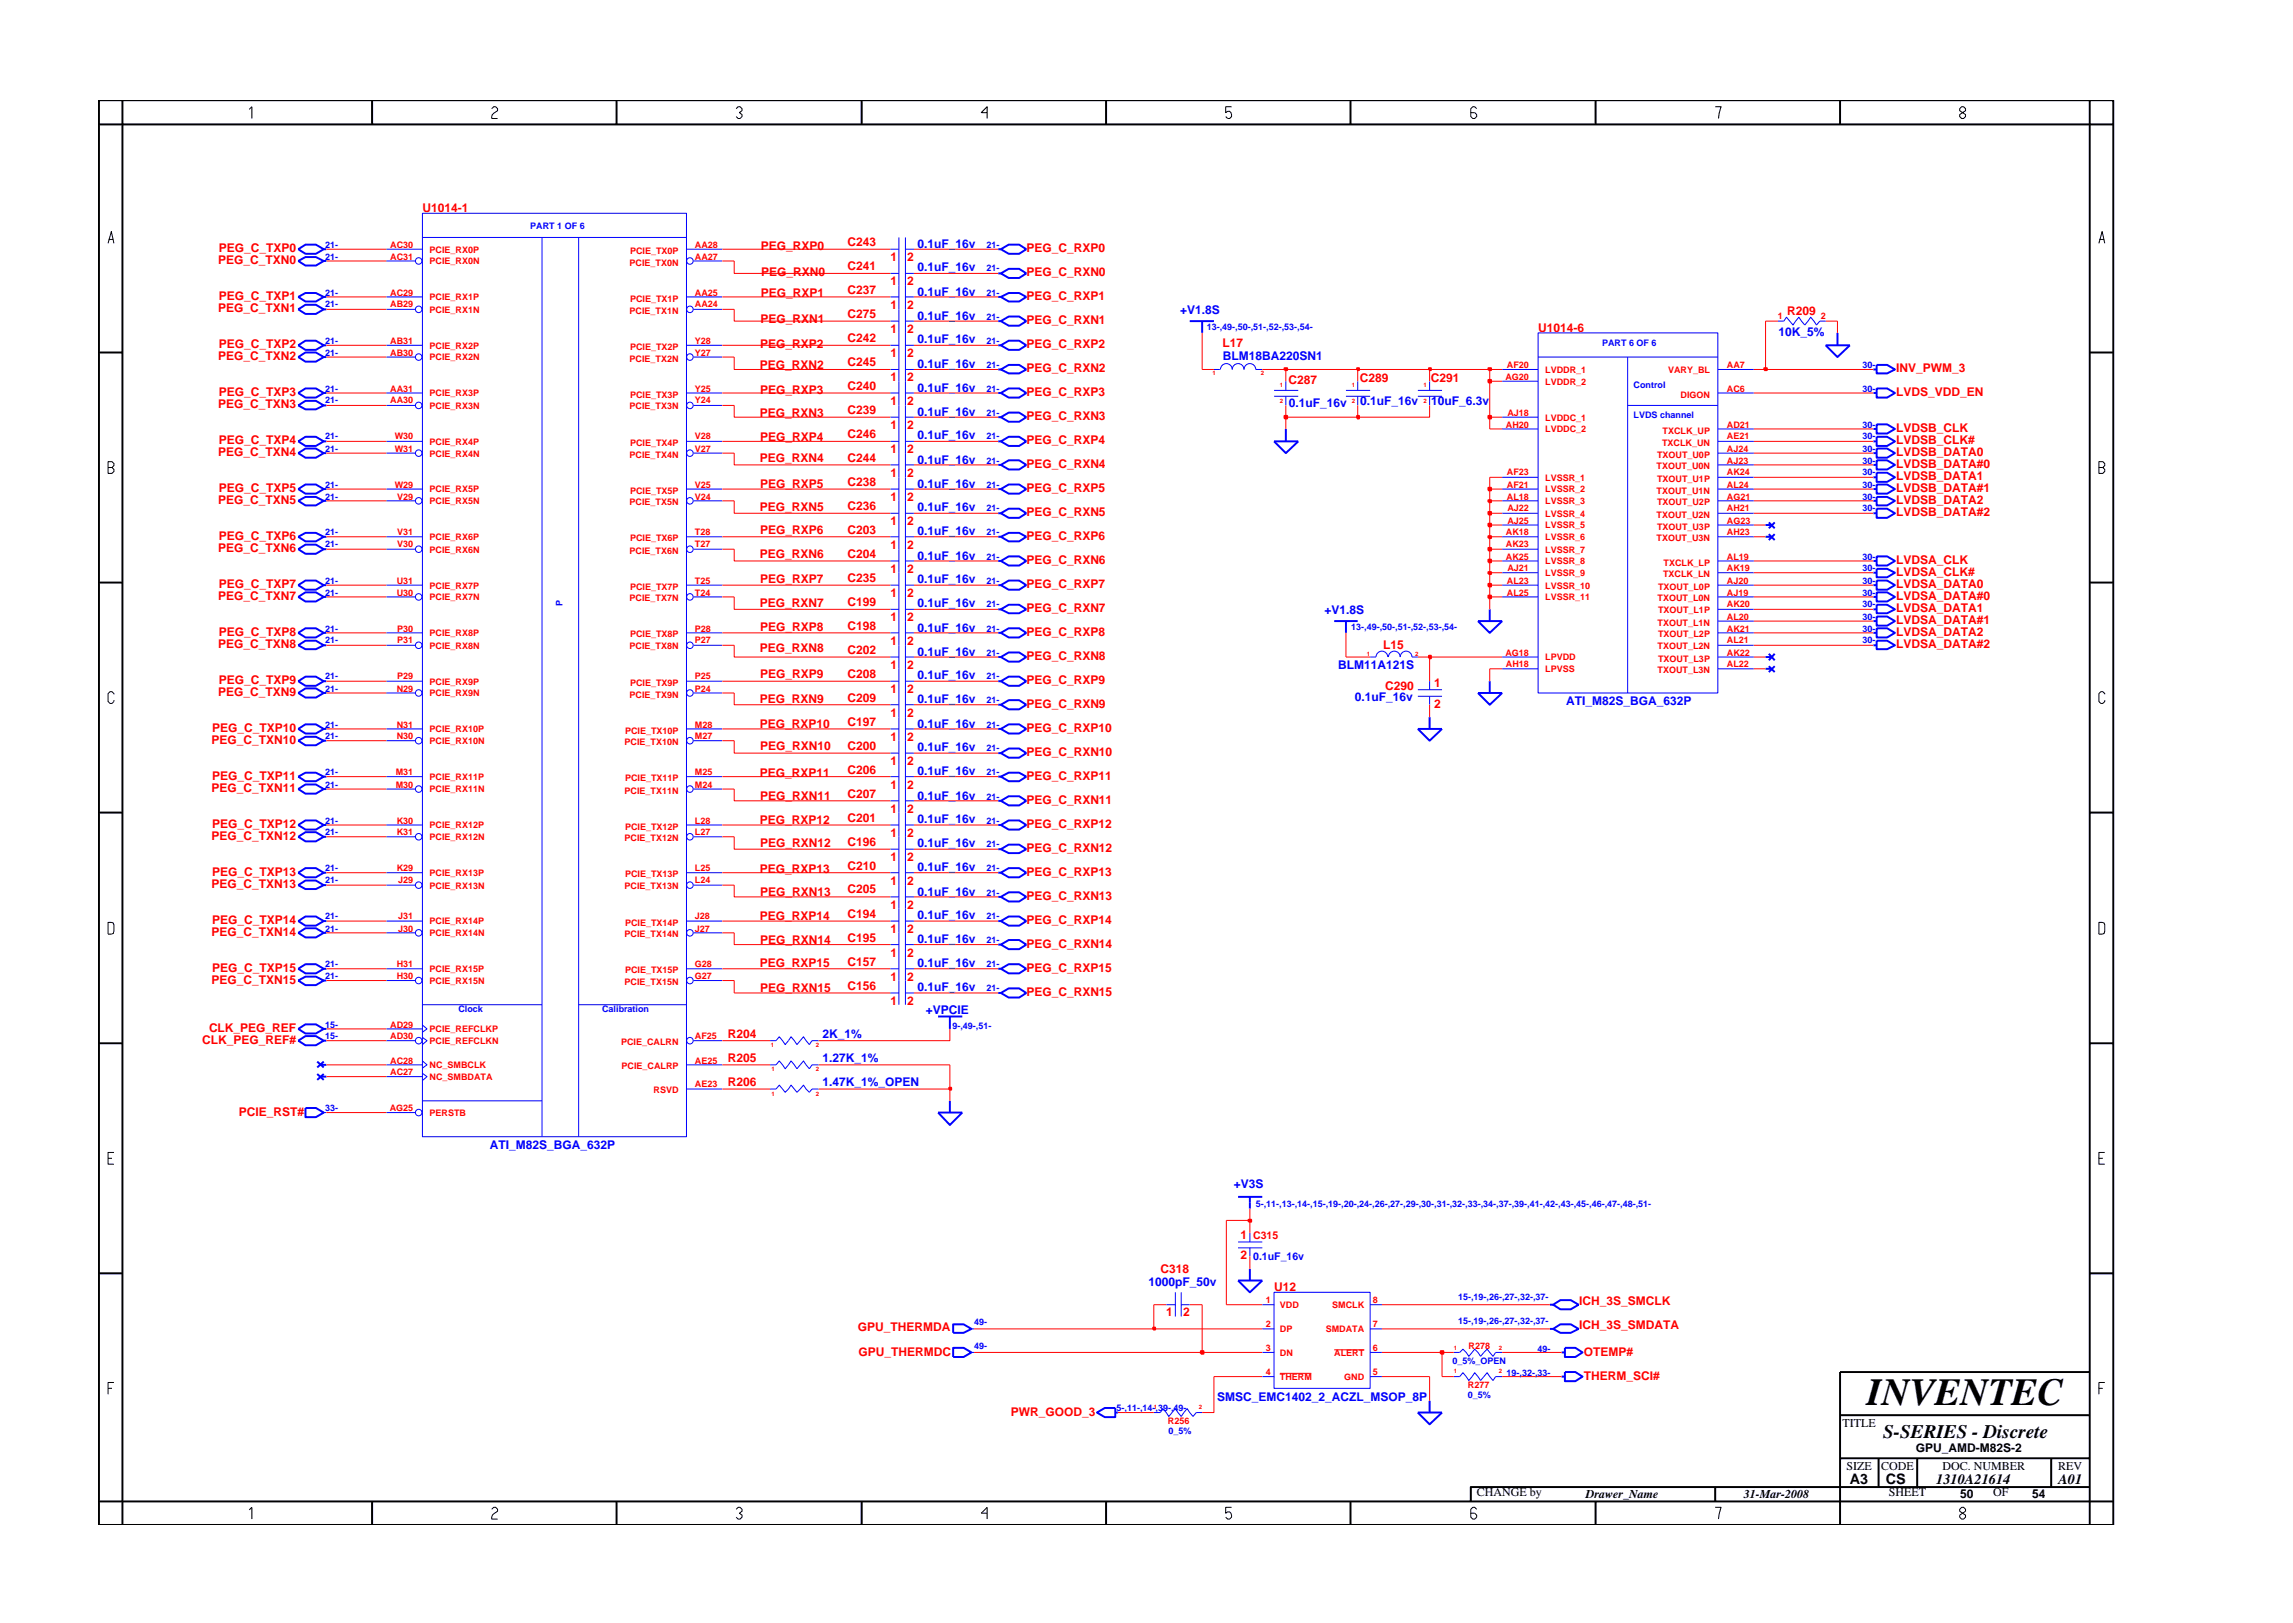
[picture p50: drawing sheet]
<svg xmlns="http://www.w3.org/2000/svg" width="297mm" height="210mm" viewBox="0 0 297 210" stroke-linecap="round" stroke-linejoin="round" font-family="sans-serif">
<defs><g id="words">
<text font-size="5" x="241.8" y="182">INVENTEC</text>
<text font-size="2.5" x="244" y="186.3">S-SERIES - Discrete</text>
<g font-size="1.9">
<text x="239.6" y="192.2">A3</text>
<text x="244.3" y="192.3">CS</text>
<text x="250.8" y="192.2">1310A21614</text>
<text x="266.6" y="192.2">A01</text>
</g>
<g font-size="1.6" fill="#f00">
<text x="54.7" y="27.5">U1014-1</text>
<text x="28.3" y="34.2">PEG_C_TXN0</text>
<text x="28.4" y="32.7">PEG_C_TXP0</text>
<text x="98.5" y="32.4">PEG_RXP0</text>
<text x="98.6" y="35.7">PEG_RXN0</text>
<text x="109.8" y="31.9">C243</text>
<text x="109.8" y="35">C241</text>
<text x="115.3" y="33.8">1</text>
<text x="117.5" y="33.8">2</text>
<text x="133" y="35.7">PEG_C_RXN0</text>
<text x="133" y="32.7">PEG_C_RXP0</text>
<text x="28.3" y="40.4">PEG_C_TXN1</text>
<text x="28.4" y="38.9">PEG_C_TXP1</text>
<text x="98.5" y="41.8">PEG_RXN1</text>
<text x="98.5" y="38.5">PEG_RXP1</text>
<text x="109.8" y="41.2">C275</text>
<text x="109.8" y="38.1">C237</text>
<text x="115.3" y="36.9">1</text>
<text x="115.3" y="40.1">1</text>
<text x="117.5" y="36.9">2</text>
<text x="117.5" y="40.1">2</text>
<text x="133" y="38.9">PEG_C_RXP1</text>
<text x="231.5" y="40.8">R209</text>
<text x="28.3" y="46.7">PEG_C_TXN2</text>
<text x="28.4" y="45.1">PEG_C_TXP2</text>
<text x="98.4" y="47.8">PEG_RXN2</text>
<text x="98.5" y="45.1">PEG_RXP2</text>
<text x="109.8" y="44.3">C242</text>
<text x="109.8" y="47.4">C245</text>
<text x="115.3" y="43.1">1</text>
<text x="115.3" y="46.3">1</text>
<text x="117.5" y="43.1">2</text>
<text x="117.5" y="46.3">2</text>
<text x="133" y="45.1">PEG_C_RXP2</text>
<text x="133" y="42">PEG_C_RXN1</text>
<text x="158.4" y="44.9">L17</text>
<text x="199.2" y="43">U1014-6</text>
<text x="28.3" y="52.8">PEG_C_TXN3</text>
<text x="28.4" y="51.3">PEG_C_TXP3</text>
<text x="98.5" y="51">PEG_RXP3</text>
<text x="109.8" y="53.6">C239</text>
<text x="109.8" y="50.6">C240</text>
<text x="115.3" y="49.4">1</text>
<text x="115.3" y="52.5">1</text>
<text x="117.5" y="52.5">2</text>
<text x="117.5" y="49.4">2</text>
<text x="133" y="51.3">PEG_C_RXP3</text>
<text x="133" y="48.2">PEG_C_RXN2</text>
<text x="166.9" y="49.8">C287</text>
<text x="176.1" y="49.5">C289</text>
<text x="185.4" y="49.5">C291</text>
<text x="245.6" y="51.3">LVDS_VDD_EN</text>
<text x="245.6" y="48.2">INV_PWM_3</text>
<text x="28.3" y="59.1">PEG_C_TXN4</text>
<text x="28.4" y="57.5">PEG_C_TXP4</text>
<text x="98.4" y="59.9">PEG_RXN4</text>
<text x="98.4" y="54">PEG_RXN3</text>
<text x="98.5" y="57.1">PEG_RXP4</text>
<text x="109.8" y="56.7">C246</text>
<text x="109.8" y="59.9">C244</text>
<text x="115.3" y="55.6">1</text>
<text x="115.3" y="58.7">1</text>
<text x="117.5" y="55.6">2</text>
<text x="117.5" y="58.7">2</text>
<text x="133" y="57.5">PEG_C_RXP4</text>
<text x="133" y="54.5">PEG_C_RXN3</text>
<text x="245.6" y="56">LVDSB_CLK</text>
<text x="245.6" y="57.5">LVDSB_CLK#</text>
<text x="245.6" y="59.1">LVDSB_DATA0</text>
<text x="28.3" y="65.3">PEG_C_TXN5</text>
<text x="28.4" y="63.8">PEG_C_TXP5</text>
<text x="98.5" y="63.3">PEG_RXP5</text>
<text x="109.8" y="63">C238</text>
<text x="115.3" y="61.8">1</text>
<text x="115.3" y="64.9">1</text>
<text x="117.5" y="61.8">2</text>
<text x="117.5" y="64.9">2</text>
<text x="133" y="63.8">PEG_C_RXP5</text>
<text x="133" y="60.6">PEG_C_RXN4</text>
<text x="245.6" y="63.8">LVDSB_DATA#1</text>
<text x="245.6" y="65.3">LVDSB_DATA2</text>
<text x="245.6" y="60.6">LVDSB_DATA#0</text>
<text x="245.6" y="62.2">LVDSB_DATA1</text>
<text x="28.3" y="71.5">PEG_C_TXN6</text>
<text x="28.4" y="70">PEG_C_TXP6</text>
<text x="98.4" y="66.2">PEG_RXN5</text>
<text x="98.5" y="69.2">PEG_RXP6</text>
<text x="109.8" y="66">C236</text>
<text x="109.8" y="69.2">C203</text>
<text x="115.3" y="68">1</text>
<text x="115.3" y="71.1">1</text>
<text x="117.5" y="68">2</text>
<text x="117.5" y="71.1">2</text>
<text x="133" y="70">PEG_C_RXP6</text>
<text x="133" y="66.8">PEG_C_RXN5</text>
<text x="245.6" y="66.8">LVDSB_DATA#2</text>
<text x="28.3" y="77.7">PEG_C_TXN7</text>
<text x="28.4" y="76.2">PEG_C_TXP7</text>
<text x="98.4" y="72.2">PEG_RXN6</text>
<text x="98.5" y="75.5">PEG_RXP7</text>
<text x="109.8" y="75.4">C235</text>
<text x="109.8" y="72.3">C204</text>
<text x="115.3" y="77.3">1</text>
<text x="115.3" y="74.2">1</text>
<text x="117.5" y="77.3">2</text>
<text x="117.5" y="74.2">2</text>
<text x="133" y="76.2">PEG_C_RXP7</text>
<text x="133" y="73.1">PEG_C_RXN6</text>
<text x="245.6" y="73.1">LVDSA_CLK</text>
<text x="245.6" y="74.6">LVDSA_CLK#</text>
<text x="245.6" y="76.2">LVDSA_DATA0</text>
<text x="245.6" y="77.7">LVDSA_DATA#0</text>
<text x="28.3" y="83.9">PEG_C_TXN8</text>
<text x="28.4" y="82.4">PEG_C_TXP8</text>
<text x="98.4" y="78.7">PEG_RXN7</text>
<text x="98.5" y="81.7">PEG_RXP8</text>
<text x="109.8" y="81.6">C198</text>
<text x="109.8" y="78.5">C199</text>
<text x="115.3" y="83.6">1</text>
<text x="115.3" y="80.5">1</text>
<text x="117.5" y="83.6">2</text>
<text x="117.5" y="80.5">2</text>
<text x="133" y="82.4">PEG_C_RXP8</text>
<text x="133" y="79.3">PEG_C_RXN7</text>
<text x="245.6" y="79.3">LVDSA_DATA1</text>
<text x="245.6" y="80.9">LVDSA_DATA#1</text>
<text x="245.6" y="82.4">LVDSA_DATA2</text>
<text x="245.6" y="83.9">LVDSA_DATA#2</text>
<text x="28.4" y="88.6">PEG_C_TXP9</text>
<text x="98.4" y="84.4">PEG_RXN8</text>
<text x="98.5" y="87.8">PEG_RXP9</text>
<text x="109.8" y="84.7">C202</text>
<text x="109.8" y="87.8">C208</text>
<text x="115.3" y="86.6">1</text>
<text x="115.3" y="89.8">1</text>
<text x="117.5" y="86.6">2</text>
<text x="117.5" y="89.8">2</text>
<text x="133" y="88.6">PEG_C_RXP9</text>
<text x="133" y="85.5">PEG_C_RXN8</text>
<text x="179.2" y="84.1">L15</text>
<text x="179.4" y="89.4">C290</text>
<text x="185.8" y="89">1</text>
<text x="27.5" y="94.8">PEG_C_TXP10</text>
<text x="28.3" y="90.2">PEG_C_TXN9</text>
<text x="98.4" y="91">PEG_RXN9</text>
<text x="98.4" y="94.3">PEG_RXP10</text>
<text x="109.8" y="90.9">C209</text>
<text x="109.8" y="94.1">C197</text>
<text x="115.3" y="92.9">1</text>
<text x="115.3" y="96">1</text>
<text x="117.5" y="92.9">2</text>
<text x="117.5" y="96">2</text>
<text x="133" y="94.8">PEG_C_RXP10</text>
<text x="133" y="91.7">PEG_C_RXN9</text>
<text x="185.8" y="91.8">2</text>
<text x="27.4" y="96.4">PEG_C_TXN10</text>
<text x="27.5" y="101">PEG_C_TXP11</text>
<text x="98.4" y="100.6">PEG_RXP11</text>
<text x="98.5" y="97.2">PEG_RXN10</text>
<text x="109.8" y="100.3">C206</text>
<text x="109.8" y="97.1">C200</text>
<text x="115.3" y="99.1">1</text>
<text x="117.5" y="99.1">2</text>
<text x="133" y="101">PEG_C_RXP11</text>
<text x="133" y="97.9">PEG_C_RXN10</text>
<text x="27.4" y="102.6">PEG_C_TXN11</text>
<text x="27.5" y="107.3">PEG_C_TXP12</text>
<text x="98.4" y="106.7">PEG_RXP12</text>
<text x="98.5" y="103.6">PEG_RXN11</text>
<text x="109.8" y="106.4">C201</text>
<text x="109.8" y="103.4">C207</text>
<text x="115.3" y="102.2">1</text>
<text x="115.3" y="105.3">1</text>
<text x="117.5" y="102.2">2</text>
<text x="117.5" y="105.3">2</text>
<text x="133" y="107.3">PEG_C_RXP12</text>
<text x="133" y="104.2">PEG_C_RXN11</text>
<text x="27.4" y="108.8">PEG_C_TXN12</text>
<text x="27.5" y="113.5">PEG_C_TXP13</text>
<text x="98.4" y="113">PEG_RXP13</text>
<text x="98.5" y="109.7">PEG_RXN12</text>
<text x="109.8" y="112.7">C210</text>
<text x="109.8" y="109.6">C196</text>
<text x="115.3" y="108.4">1</text>
<text x="115.3" y="111.5">1</text>
<text x="117.5" y="108.4">2</text>
<text x="117.5" y="111.5">2</text>
<text x="133" y="110.3">PEG_C_RXN12</text>
<text x="133" y="113.5">PEG_C_RXP13</text>
<text x="27.4" y="115">PEG_C_TXN13</text>
<text x="27.5" y="119.7">PEG_C_TXP14</text>
<text x="98.4" y="119.2">PEG_RXP14</text>
<text x="98.5" y="116.1">PEG_RXN13</text>
<text x="109.8" y="115.7">C205</text>
<text x="109.8" y="118.9">C194</text>
<text x="115.3" y="117.7">1</text>
<text x="115.3" y="114.7">1</text>
<text x="117.5" y="117.7">2</text>
<text x="117.5" y="114.7">2</text>
<text x="133" y="119.7">PEG_C_RXP14</text>
<text x="133" y="116.6">PEG_C_RXN13</text>
<text x="27.4" y="121.3">PEG_C_TXN14</text>
<text x="27.5" y="125.9">PEG_C_TXP15</text>
<text x="98.4" y="125.2">PEG_RXP15</text>
<text x="98.5" y="122.3">PEG_RXN14</text>
<text x="109.8" y="122">C195</text>
<text x="109.8" y="125.1">C157</text>
<text x="115.3" y="124">1</text>
<text x="115.3" y="120.8">1</text>
<text x="117.5" y="124">2</text>
<text x="117.5" y="120.8">2</text>
<text x="133" y="125.9">PEG_C_RXP15</text>
<text x="133" y="122.8">PEG_C_RXN14</text>
<text x="27.4" y="127.4">PEG_C_TXN15</text>
<text x="98.5" y="128.5">PEG_RXN15</text>
<text x="109.8" y="128.2">C156</text>
<text x="115.3" y="127">1</text>
<text x="115.3" y="130.2">1</text>
<text x="117.5" y="127">2</text>
<text x="117.5" y="130.2">2</text>
<text x="133" y="129">PEG_C_RXN15</text>
<text x="26.2" y="135.2">CLK_PEG_REF#</text>
<text x="27.1" y="133.7">CLK_PEG_REF</text>
<text x="94.3" y="137.6">R205</text>
<text x="94.3" y="134.5">R204</text>
<text x="94.3" y="140.7">R206</text>
<text x="30.9" y="144.5">PCIE_RST#</text>
<text x="160.7" y="160.5">1</text>
<text x="150.3" y="164.9">C318</text>
<text x="160.7" y="163.2">2</text>
<text x="165" y="167.2">U12</text>
<text x="111.1" y="172.5">GPU_THERMDA</text>
<text x="151.1" y="170.5">1</text>
<text x="153.3" y="170.5">2</text>
<text x="204.6" y="169.1">ICH_3S_SMCLK</text>
<text x="204.6" y="172.2">ICH_3S_SMDATA</text>
<text x="111.2" y="175.7">GPU_THERMDC</text>
<text x="205.2" y="175.6">OTEMP#</text>
<text x="205.2" y="178.8">THERM_SCI#</text>
<text x="131" y="183.4">PWR_GOOD_3</text>
</g>
<g font-size="1.6" fill="#00f">
<text x="118.9" y="32.1">0.1uF_16v</text>
<text x="118.9" y="35.2">0.1uF_16v</text>
<text x="118.9" y="41.4">0.1uF_16v</text>
<text x="118.9" y="38.3">0.1uF_16v</text>
<text x="152.9" y="40.7">+V1.8S</text>
<text x="118.9" y="44.5">0.1uF_16v</text>
<text x="118.9" y="47.6">0.1uF_16v</text>
<text x="158.4" y="46.6">BLM18BA220SN1</text>
<text x="230.4" y="43.5">10K_5%</text>
<text x="118.9" y="53.9">0.1uF_16v</text>
<text x="118.9" y="50.7">0.1uF_16v</text>
<text x="167" y="52.7">0.1uF_16v</text>
<text x="176.2" y="52.5">0.1uF_16v</text>
<text x="185.4" y="52.5">10uF_6.3v</text>
<text x="118.9" y="56.9">0.1uF_16v</text>
<text x="118.9" y="63.2">0.1uF_16v</text>
<text x="118.9" y="60.1">0.1uF_16v</text>
<text x="118.9" y="69.4">0.1uF_16v</text>
<text x="118.9" y="66.2">0.1uF_16v</text>
<text x="118.9" y="75.6">0.1uF_16v</text>
<text x="118.9" y="72.5">0.1uF_16v</text>
<text x="118.9" y="81.8">0.1uF_16v</text>
<text x="118.9" y="78.7">0.1uF_16v</text>
<text x="171.6" y="79.5">+V1.8S</text>
<text x="118.9" y="84.9">0.1uF_16v</text>
<text x="118.9" y="88">0.1uF_16v</text>
<text x="173.3" y="86.7">BLM11A121S</text>
<text x="118.9" y="91.1">0.1uF_16v</text>
<text x="118.9" y="94.3">0.1uF_16v</text>
<text x="175.5" y="90.8">0.1uF_16v</text>
<text x="202.9" y="91.3">ATI_M82S_BGA_632P</text>
<text x="118.9" y="100.4">0.1uF_16v</text>
<text x="118.9" y="97.3">0.1uF_16v</text>
<text x="118.9" y="106.6">0.1uF_16v</text>
<text x="118.9" y="103.6">0.1uF_16v</text>
<text x="118.9" y="112.9">0.1uF_16v</text>
<text x="118.9" y="109.8">0.1uF_16v</text>
<text x="118.9" y="116">0.1uF_16v</text>
<text x="118.9" y="119.1">0.1uF_16v</text>
<text x="118.9" y="122.2">0.1uF_16v</text>
<text x="118.9" y="125.3">0.1uF_16v</text>
<text x="118.9" y="128.4">0.1uF_16v</text>
<text x="119.9" y="131.3">+VPCIE</text>
<text x="106.5" y="134.5">2K_1%</text>
<text x="106.6" y="137.6">1.27K_1%</text>
<text x="106.5" y="140.7">1.47K_1%_OPEN</text>
<text x="63.4" y="148.8">ATI_M82S_BGA_632P</text>
<text x="159.8" y="153.9">+V3S</text>
<text x="148.8" y="166.5">1000pF_50v</text>
<text x="157.7" y="181.5">SMSC_EMC1402_2_ACZL_MSOP_8P</text>
</g>
<g font-size="1.6">
<text x="238.7" y="184.8">TITLE</text>
<text x="239.2" y="190.4">SIZE</text>
<text x="243.7" y="190.4">CODE</text>
<text x="248.2" y="188.1">GPU_AMD-M82S-2</text>
<text x="251.6" y="190.4">DOC. NUMBER</text>
<text x="266.6" y="190.4">REV</text>
<text x="191.3" y="193.9">CHANGE by</text>
<text x="205.4" y="194.1">Drawer_Name</text>
<text x="225.9" y="194.1">31-Mar-2008</text>
<text x="244.7" y="193.9">SHEET</text>
<text x="253.9" y="194.1">50</text>
<text x="258.2" y="193.9">OF</text>
<text x="263.3" y="194.1">54</text>
</g>
<text font-size="1.4" fill="#f00" x="162.3" y="160.5">C315</text>
<text font-size="1.4" fill="#00f" x="162.3" y="163.2">0.1uF_16v</text>
<g font-size="1.2" fill="#00f">
<text x="68.7" y="29.6">PART 1 OF 6</text>
<text x="42.1" y="32.1">21-</text>
<text x="42.1" y="33.6">21-</text>
<text x="127.8" y="35.2">21-</text>
<text x="127.8" y="32.1">21-</text>
<text x="42.1" y="38.3">21-</text>
<text x="42.1" y="39.8">21-</text>
<text x="127.8" y="38.3">21-</text>
<text x="127.8" y="41.4">21-</text>
<text x="42.1" y="46.1">21-</text>
<text x="42.1" y="44.6">21-</text>
<text x="127.8" y="44.6">21-</text>
<text x="127.8" y="47.6">21-</text>
<text x="156.3" y="42.7">13-,49-,50-,51-,52-,53-,54-</text>
<text x="207.5" y="44.8">PART 6 OF 6</text>
<text x="241.3" y="47.6">30-</text>
<text x="42.1" y="52.3">21-</text>
<text x="42.1" y="50.7">21-</text>
<text x="127.8" y="50.7">21-</text>
<text x="127.8" y="53.9">21-</text>
<text x="211.6" y="50.3">Control</text>
<text x="241.3" y="50.7">30-</text>
<text x="42.1" y="58.5">21-</text>
<text x="42.1" y="56.9">21-</text>
<text x="127.8" y="56.9">21-</text>
<text x="211.6" y="54.2">LVDS channel</text>
<text x="241.3" y="58.5">30-</text>
<text x="241.3" y="56.9">30-</text>
<text x="241.3" y="55.4">30-</text>
<text x="42.1" y="63.2">21-</text>
<text x="42.1" y="64.7">21-</text>
<text x="127.8" y="63.2">21-</text>
<text x="127.8" y="60.1">21-</text>
<text x="241.3" y="63.2">30-</text>
<text x="241.3" y="60.1">30-</text>
<text x="241.3" y="64.7">30-</text>
<text x="241.3" y="61.6">30-</text>
<text x="42.1" y="70.9">21-</text>
<text x="42.1" y="69.4">21-</text>
<text x="127.8" y="66.2">21-</text>
<text x="127.8" y="69.4">21-</text>
<text x="241.3" y="66.2">30-</text>
<text x="42.1" y="75.6">21-</text>
<text x="42.1" y="77.2">21-</text>
<text x="127.8" y="72.5">21-</text>
<text x="127.8" y="75.6">21-</text>
<text x="241.3" y="77.2">30-</text>
<text x="241.3" y="72.5">30-</text>
<text x="241.3" y="75.6">30-</text>
<text x="241.3" y="74">30-</text>
<text x="42.1" y="83.3">21-</text>
<text x="42.1" y="81.8">21-</text>
<text x="72.9" y="78.5" transform="rotate(-90 72.9 78.5)">P</text>
<text x="127.8" y="78.7">21-</text>
<text x="127.8" y="81.8">21-</text>
<text x="175" y="81.6">13-,49-,50-,51-,52-,53-,54-</text>
<text x="241.3" y="80.3">30-</text>
<text x="241.3" y="83.3">30-</text>
<text x="241.3" y="78.7">30-</text>
<text x="241.3" y="81.8">30-</text>
<text x="42.1" y="89.6">21-</text>
<text x="42.1" y="88">21-</text>
<text x="127.8" y="84.9">21-</text>
<text x="127.8" y="88">21-</text>
<text x="42.1" y="94.3">21-</text>
<text x="42.1" y="95.8">21-</text>
<text x="127.8" y="94.3">21-</text>
<text x="127.8" y="91.1">21-</text>
<text x="42.1" y="100.4">21-</text>
<text x="127.8" y="100.4">21-</text>
<text x="127.8" y="97.3">21-</text>
<text x="42.1" y="102.1">21-</text>
<text x="42.1" y="106.7">21-</text>
<text x="127.8" y="103.6">21-</text>
<text x="127.8" y="106.7">21-</text>
<text x="42.1" y="108.2">21-</text>
<text x="42.1" y="112.9">21-</text>
<text x="127.8" y="112.9">21-</text>
<text x="127.8" y="109.8">21-</text>
<text x="42.1" y="114.4">21-</text>
<text x="42.1" y="119.1">21-</text>
<text x="127.8" y="116">21-</text>
<text x="127.8" y="119.1">21-</text>
<text x="42.1" y="120.7">21-</text>
<text x="42.1" y="125.3">21-</text>
<text x="127.8" y="125.3">21-</text>
<text x="127.8" y="122.2">21-</text>
<text x="42.1" y="126.9">21-</text>
<text x="59.4" y="131">Clock</text>
<text x="78" y="131">Calibration</text>
<text x="127.8" y="128.4">21-</text>
<text x="42.1" y="134.6">15-</text>
<text x="42.1" y="133.1">15-</text>
<text x="123.4" y="133.3">9-,49-,51-</text>
<text x="42.1" y="144">33-</text>
<text x="162.7" y="156.4">5-,11-,13-,14-,15-,19-,20-,24-,26-,27-,29-,30-,31-,32-,33-,34-,37-,39-,41-,42-,43-,45-,46-,47-,48-,51-</text>
<text x="126.2" y="171.7">49-</text>
<text x="188.9" y="171.5">15-,19-,26-,27-,32-,37-</text>
<text x="188.9" y="168.4">15-,19-,26-,27-,32-,37-</text>
<text x="126.2" y="174.7">49-</text>
<text x="188.2" y="176.6">0_5%_OPEN</text>
<text x="195.2" y="178.3">19-,32-,33-</text>
<text x="199.2" y="175.2">49-</text>
<text x="144.6" y="182.8">5-,11-,14-,39-,49-</text>
<text x="151.4" y="185.8">0_5%</text>
<text x="190.1" y="181.1">0_5%</text>
</g>
<g font-size="1.2" fill="#f00">
<text x="50.6" y="33.6">AC31</text>
<text x="50.6" y="32.1">AC30</text>
<text x="55.7" y="34.2">PCIE_RX0N</text>
<text x="55.7" y="32.7">PCIE_RX0P</text>
<text x="81.6" y="34.4">PCIE_TX0N</text>
<text x="81.6" y="32.9">PCIE_TX0P</text>
<text x="90" y="33.6">AA27</text>
<text x="90" y="32.1">AA28</text>
<text x="50.6" y="39.8">AB29</text>
<text x="50.6" y="38.3">AC29</text>
<text x="55.7" y="40.5">PCIE_RX1N</text>
<text x="55.7" y="38.9">PCIE_RX1P</text>
<text x="81.6" y="40.7">PCIE_TX1N</text>
<text x="81.6" y="39.1">PCIE_TX1P</text>
<text x="90" y="39.8">AA24</text>
<text x="90" y="38.3">AA25</text>
<text x="230.3" y="41.3">1</text>
<text x="235.9" y="41.3">2</text>
<text x="50.6" y="46.1">AB30</text>
<text x="50.6" y="44.6">AB31</text>
<text x="55.7" y="46.7">PCIE_RX2N</text>
<text x="55.7" y="45.2">PCIE_RX2P</text>
<text x="81.6" y="46.8">PCIE_TX2N</text>
<text x="81.6" y="45.3">PCIE_TX2P</text>
<text x="90" y="46.1">Y27</text>
<text x="90" y="44.6">Y28</text>
<text x="195.2" y="47.6">AF20</text>
<text x="223.7" y="47.6">AA7</text>
<text x="50.6" y="52.3">AA30</text>
<text x="50.6" y="50.7">AA31</text>
<text x="55.7" y="53">PCIE_RX3N</text>
<text x="55.7" y="51.4">PCIE_RX3P</text>
<text x="81.6" y="53">PCIE_TX3N</text>
<text x="81.6" y="51.5">PCIE_TX3P</text>
<text x="90" y="52.3">Y24</text>
<text x="90" y="50.7">Y25</text>
<text x="195" y="49.2">AG20</text>
<text x="195.3" y="53.9">AJ18</text>
<text x="200.2" y="48.3">LVDDR_1</text>
<text x="200.2" y="49.8">LVDDR_2</text>
<text x="216.1" y="48.4">VARY_BL</text>
<text x="217.7" y="51.5">DIGON</text>
<text x="223.7" y="50.7">AC6</text>
<text x="51.1" y="58.5">W31</text>
<text x="51.1" y="56.9">W30</text>
<text x="55.7" y="57.6">PCIE_RX4P</text>
<text x="55.7" y="59.1">PCIE_RX4N</text>
<text x="81.6" y="59.3">PCIE_TX4N</text>
<text x="81.6" y="57.8">PCIE_TX4P</text>
<text x="90" y="58.5">V27</text>
<text x="90" y="56.9">V28</text>
<text x="195.1" y="55.4">AH20</text>
<text x="200.2" y="54.5">LVDDC_1</text>
<text x="200.2" y="56">LVDDC_2</text>
<text x="214.7" y="59.3">TXOUT_U0P</text>
<text x="215.3" y="57.8">TXCLK_UN</text>
<text x="215.4" y="56.2">TXCLK_UP</text>
<text x="223.7" y="58.5">AJ24</text>
<text x="223.7" y="56.9">AE21</text>
<text x="223.7" y="55.4">AD21</text>
<text x="51.1" y="63.2">W29</text>
<text x="51.5" y="64.7">V29</text>
<text x="55.7" y="65.3">PCIE_RX5N</text>
<text x="55.7" y="63.8">PCIE_RX5P</text>
<text x="81.6" y="65.5">PCIE_TX5N</text>
<text x="81.6" y="64">PCIE_TX5P</text>
<text x="90" y="64.7">V24</text>
<text x="90" y="63.2">V25</text>
<text x="195.2" y="61.6">AF23</text>
<text x="195.2" y="63.2">AF21</text>
<text x="195.2" y="64.7">AL18</text>
<text x="200.2" y="62.3">LVSSR_1</text>
<text x="200.2" y="63.8">LVSSR_2</text>
<text x="200.2" y="65.3">LVSSR_3</text>
<text x="214.6" y="60.8">TXOUT_U0N</text>
<text x="214.6" y="64">TXOUT_U1N</text>
<text x="214.7" y="65.5">TXOUT_U2P</text>
<text x="214.7" y="62.4">TXOUT_U1P</text>
<text x="223.7" y="60.1">AJ23</text>
<text x="223.7" y="63.2">AL24</text>
<text x="223.7" y="61.6">AK24</text>
<text x="223.7" y="64.7">AG21</text>
<text x="51.5" y="70.9">V30</text>
<text x="51.5" y="69.4">V31</text>
<text x="55.7" y="71.6">PCIE_RX6N</text>
<text x="55.7" y="70">PCIE_RX6P</text>
<text x="81.6" y="71.7">PCIE_TX6N</text>
<text x="81.6" y="70.1">PCIE_TX6P</text>
<text x="90" y="70.9">T27</text>
<text x="90" y="69.4">T28</text>
<text x="195.1" y="69.4">AK18</text>
<text x="195.1" y="70.9">AK23</text>
<text x="195.3" y="66.2">AJ22</text>
<text x="195.3" y="67.8">AJ25</text>
<text x="200.2" y="70">LVSSR_6</text>
<text x="200.2" y="71.6">LVSSR_7</text>
<text x="200.2" y="66.9">LVSSR_4</text>
<text x="200.2" y="68.5">LVSSR_5</text>
<text x="214.6" y="70.1">TXOUT_U3N</text>
<text x="214.6" y="67.1">TXOUT_U2N</text>
<text x="214.7" y="68.6">TXOUT_U3P</text>
<text x="223.7" y="69.4">AH23</text>
<text x="223.7" y="67.8">AG23</text>
<text x="223.7" y="66.2">AH21</text>
<text x="51.4" y="77.2">U30</text>
<text x="51.4" y="75.6">U31</text>
<text x="55.7" y="77.8">PCIE_RX7N</text>
<text x="55.7" y="76.2">PCIE_RX7P</text>
<text x="81.6" y="77.9">PCIE_TX7N</text>
<text x="81.6" y="76.4">PCIE_TX7P</text>
<text x="90" y="77.2">T24</text>
<text x="90" y="75.6">T25</text>
<text x="195.1" y="72.5">AK25</text>
<text x="195.2" y="75.6">AL23</text>
<text x="195.2" y="77.2">AL25</text>
<text x="195.3" y="74">AJ21</text>
<text x="200.2" y="73.1">LVSSR_8</text>
<text x="200.2" y="74.6">LVSSR_9</text>
<text x="200.2" y="76.2">LVSSR_10</text>
<text x="200.2" y="77.8">LVSSR_11</text>
<text x="214.7" y="77.9">TXOUT_L0N</text>
<text x="214.8" y="76.4">TXOUT_L0P</text>
<text x="215.4" y="74.8">TXCLK_LN</text>
<text x="215.5" y="73.3">TXCLK_LP</text>
<text x="223.7" y="74">AK19</text>
<text x="223.7" y="72.5">AL19</text>
<text x="223.7" y="77.2">AJ19</text>
<text x="223.7" y="75.6">AJ20</text>
<text x="51.5" y="83.3">P31</text>
<text x="51.5" y="81.8">P30</text>
<text x="55.7" y="82.4">PCIE_RX8P</text>
<text x="81.6" y="82.6">PCIE_TX8P</text>
<text x="90" y="83.3">P27</text>
<text x="90" y="81.8">P28</text>
<text x="214.7" y="81.1">TXOUT_L1N</text>
<text x="214.8" y="79.4">TXOUT_L1P</text>
<text x="214.8" y="82.6">TXOUT_L2P</text>
<text x="223.7" y="78.7">AK20</text>
<text x="223.7" y="83.3">AL21</text>
<text x="223.7" y="81.8">AK21</text>
<text x="223.7" y="80.3">AL20</text>
<text x="51.4" y="89.6">N29</text>
<text x="51.5" y="88">P29</text>
<text x="55.7" y="84">PCIE_RX8N</text>
<text x="55.7" y="88.7">PCIE_RX9P</text>
<text x="81.6" y="84.1">PCIE_TX8N</text>
<text x="81.6" y="88.8">PCIE_TX9P</text>
<text x="90" y="89.6">P24</text>
<text x="90" y="88">P25</text>
<text x="195" y="84.9">AG18</text>
<text x="195.1" y="86.5">AH18</text>
<text x="200.2" y="85.6">LPVDD</text>
<text x="200.2" y="87.1">LPVSS</text>
<text x="214.7" y="84.1">TXOUT_L2N</text>
<text x="214.7" y="87.2">TXOUT_L3N</text>
<text x="214.8" y="85.7">TXOUT_L3P</text>
<text x="223.7" y="86.5">AL22</text>
<text x="223.7" y="84.9">AK22</text>
<text x="51.4" y="95.8">N30</text>
<text x="51.4" y="94.3">N31</text>
<text x="55.7" y="90.2">PCIE_RX9N</text>
<text x="55.7" y="94.9">PCIE_RX10P</text>
<text x="81" y="95">PCIE_TX10P</text>
<text x="81.6" y="90.4">PCIE_TX9N</text>
<text x="90" y="95.8">M27</text>
<text x="90" y="94.3">M28</text>
<text x="51.3" y="100.4">M31</text>
<text x="55.7" y="96.4">PCIE_RX10N</text>
<text x="55.7" y="101.1">PCIE_RX11P</text>
<text x="80.9" y="96.5">PCIE_TX10N</text>
<text x="81" y="101.2">PCIE_TX11P</text>
<text x="90" y="100.4">M25</text>
<text x="51.3" y="102.1">M30</text>
<text x="51.4" y="106.7">K30</text>
<text x="55.7" y="102.7">PCIE_RX11N</text>
<text x="55.7" y="107.3">PCIE_RX12P</text>
<text x="80.9" y="102.8">PCIE_TX11N</text>
<text x="81" y="107.5">PCIE_TX12P</text>
<text x="90" y="102.1">M24</text>
<text x="90" y="106.7">L28</text>
<text x="51.4" y="108.2">K31</text>
<text x="51.4" y="112.9">K29</text>
<text x="55.7" y="108.8">PCIE_RX12N</text>
<text x="55.7" y="113.5">PCIE_RX13P</text>
<text x="80.9" y="109">PCIE_TX12N</text>
<text x="81" y="113.7">PCIE_TX13P</text>
<text x="90" y="108.2">L27</text>
<text x="90" y="112.9">L25</text>
<text x="51.6" y="119.1">J31</text>
<text x="51.6" y="114.4">J29</text>
<text x="55.7" y="119.8">PCIE_RX14P</text>
<text x="55.7" y="115.1">PCIE_RX13N</text>
<text x="80.9" y="115.2">PCIE_TX13N</text>
<text x="81" y="119.9">PCIE_TX14P</text>
<text x="90" y="119.1">J28</text>
<text x="90" y="114.4">L24</text>
<text x="51.4" y="125.3">H31</text>
<text x="51.6" y="120.7">J30</text>
<text x="55.7" y="125.9">PCIE_RX15P</text>
<text x="55.7" y="121.3">PCIE_RX14N</text>
<text x="80.9" y="121.4">PCIE_TX14N</text>
<text x="90" y="125.3">G28</text>
<text x="90" y="120.7">J27</text>
<text x="51.4" y="126.9">H30</text>
<text x="55.7" y="127.5">PCIE_RX15N</text>
<text x="80.9" y="127.6">PCIE_TX15N</text>
<text x="81" y="126.1">PCIE_TX15P</text>
<text x="90" y="126.9">G27</text>
<text x="50.6" y="137.8">AC28</text>
<text x="50.6" y="134.6">AD30</text>
<text x="50.6" y="133.1">AD29</text>
<text x="55.7" y="135.3">PCIE_REFCLKN</text>
<text x="55.7" y="133.7">PCIE_REFCLKP</text>
<text x="80.5" y="135.4">PCIE_CALRN</text>
<text x="90" y="134.6">AF25</text>
<text x="90" y="137.8">AE25</text>
<text x="50.5" y="144">AG25</text>
<text x="50.6" y="139.3">AC27</text>
<text x="55.7" y="138.4">NC_SMBCLK</text>
<text x="55.7" y="139.9">NC_SMBDATA</text>
<text x="80.5" y="138.5">PCIE_CALRP</text>
<text x="84.7" y="141.6">RSVD</text>
<text x="90" y="140.8">AE23</text>
<text x="55.7" y="144.6">PERSTB</text>
<text x="164" y="171.9">2</text>
<text x="164" y="168.9">1</text>
<text x="165.8" y="172.6">DP</text>
<text x="165.8" y="169.5">VDD</text>
<text x="171.7" y="172.6">SMDATA</text>
<text x="172.6" y="169.5">SMCLK</text>
<text x="177.8" y="168.9">8</text>
<text x="177.8" y="171.9">7</text>
<text x="164" y="175">3</text>
<text x="164" y="178.2">4</text>
<text x="165.8" y="175.6">DN</text>
<text x="165.8" y="178.8">THERM</text>
<text x="172.8" y="175.6">ALERT</text>
<text x="174.1" y="178.8">GND</text>
<text x="177.8" y="178.2">5</text>
<text x="177.8" y="175">6</text>
<text x="190.2" y="179.9">R277</text>
<text x="190.2" y="174.8">R278</text>
<text x="151.3" y="184.5">R256</text>
</g>
<g font-size=".8" fill="#f00">
<text x="157.1" y="48.6">1</text>
<text x="163.4" y="48.6">2</text>
<text x="165.8" y="50.2">1</text>
<text x="165.8" y="52.3">2</text>
<text x="175.1" y="50.2">1</text>
<text x="175.1" y="52.3">2</text>
<text x="184.4" y="50.2">1</text>
<text x="184.4" y="52.3">2</text>
<text x="177.1" y="84.9">1</text>
<text x="183.3" y="84.9">2</text>
<text x="99.9" y="135.6">1</text>
<text x="105.7" y="135.6">2</text>
<text x="99.9" y="141.9">1</text>
<text x="99.9" y="138.8">1</text>
<text x="105.7" y="141.9">2</text>
<text x="105.7" y="138.8">2</text>
<text x="188.3" y="177.9">1</text>
<text x="188.3" y="174.9">1</text>
<text x="194.2" y="177.9">2</text>
<text x="194.2" y="174.9">2</text>
<text x="149.5" y="182.6">1</text>
<text x="155.3" y="182.6">2</text>
</g>
</g></defs>
<g fill="none" stroke="#00f" stroke-width=".13">
<path d="M50.1 33.8h3.7M50.1 32.3h4.6M50.1 38.5h4.6M54.7 27.6h34.2v119.7h-34.2zM54.7 30.8h34.2M70.2 30.8v116.5M75 30.8v116.5M88.9 32.3h4.7M88.9 38.5h4.7M89.9 33.8h3.7M115.3 32.3h1.1M115.3 38.5h1.1"/>
<path d="M115.3 35.4h1.1M116.4 30.8v99.4M117.3 30.8v99.4M117.3 32.3h1.1M117.3 38.5h1.1M117.3 35.4h1.1M50.1 58.7h3.7M50.1 46.3h3.7M50.1 52.5h3.7M50.1 40.1h3.7M50.1 57.2h4.6M50.1 50.9h4.6"/>
<path d="M50.1 44.7h4.6M88.9 57.2h4.7M88.9 50.9h4.7M88.9 44.7h4.7M89.9 58.7h3.7M89.9 46.3h3.7M89.9 52.5h3.7M89.9 40.1h3.7M115.3 57.2h1.1M115.3 50.9h1.1M115.3 54h1.1M115.3 41.6h1.1"/>
<path d="M115.3 44.7h1.1M115.3 47.9h1.1M117.3 57.2h1.1M117.3 50.9h1.1M117.3 54h1.1M117.3 41.6h1.1M117.3 44.7h1.1M117.3 47.9h1.1M157.3 47.9h.7M158.1 47.9a.76 .76 0 0 1 .8-.8 .76 .76 0 0 1 .7 .8 .76 .76 0 0 1 .8-.8 .76 .76 0 0 1 .7 .8 .76 .76 0 0 1 .8-.8 .76 .76 0 0 1 .8 .8h.8M165 50.6h3.2M165 51.3h3.2"/>
<path d="M166.6 49.4v1.2M166.6 51.3v1.2M174.4 50.6h3.1M174.4 51.3h3.1M175.9 49.4v1.2M175.9 51.3v1.2M183.7 50.6h3.1M183.7 51.3h3.1M185.2 49.4v1.2M185.2 51.3v1.2M194.6 54h4.6M194.6 47.9h4.6"/>
<path d="M194.6 55.6h4.6M194.6 49.4h4.6M199.2 43.1h23.3v46.7h-23.3zM199.2 46.3h23.3M210.8 52.5h11.7M210.8 46.3v43.5M222.5 57.2h4.7M222.5 50.9h4.7M222.5 47.9h4.7M222.5 55.6h4.7M222.5 58.7h4.7M230.3 41.6h.8l.3-.5 .9 1 .7-1 .8 1 .8-1 .7 1 .4-.5h.8"/>
<path d="M50.1 64.9h3.7M50.1 77.3h3.7M50.1 71.1h3.7M50.1 75.8h4.6M50.1 63.4h4.6M50.1 69.5h4.6M88.9 75.8h4.7M88.9 63.4h4.7M88.9 69.5h4.7M89.9 64.9h3.7M89.9 77.3h3.7M89.9 71.1h3.7"/>
<path d="M115.3 66.5h1.1M115.3 63.4h1.1M115.3 60.2h1.1M115.3 78.9h1.1M115.3 75.8h1.1M115.3 69.5h1.1M115.3 72.7h1.1M117.3 66.5h1.1M117.3 63.4h1.1M117.3 60.2h1.1M117.3 78.9h1.1M117.3 75.8h1.1"/>
<path d="M117.3 69.5h1.1M117.3 72.7h1.1M194.6 75.8h4.6M194.6 68h4.6M194.6 69.5h4.6M194.6 64.9h4.6M194.6 61.8h4.6M194.6 72.7h4.6M194.6 66.5h4.6M194.6 63.4h4.6M194.6 77.3h4.6M194.6 71.1h4.6"/>
<path d="M194.6 74.2h4.6M222.5 74.2h4.7M222.5 72.7h4.7M222.5 78.9h4.7M222.5 66.5h4.7M222.5 75.8h4.7M222.5 63.4h4.7M222.5 69.5h4.7M222.5 60.2h4.7M222.5 68h4.7M222.5 64.9h4.7M222.5 61.8h4.7"/>
<path d="M222.5 77.3h4.7M50.1 83.6h3.7M50.1 89.8h3.7M50.1 96h3.7M50.1 94.4h4.6M50.1 88.3h4.6M50.1 82h4.6M88.9 94.4h4.7M88.9 88.3h4.7M88.9 82h4.7M89.9 83.6h3.7M89.9 89.8h3.7"/>
<path d="M89.9 96h3.7M115.3 94.4h1.1M115.3 85.1h1.1M115.3 88.3h1.1M115.3 82h1.1M115.3 97.6h1.1M115.3 91.3h1.1M117.3 94.4h1.1M117.3 85.1h1.1M117.3 88.3h1.1M117.3 82h1.1M117.3 97.6h1.1"/>
<path d="M117.3 91.3h1.1M177.5 85.1h.8a.76 .76 0 0 1 .7-.7 .76 .76 0 0 1 .8 .7M179.9 85.1a.76 .76 0 0 1 .7-.7 .76 .76 0 0 1 .8 .7 .76 .76 0 0 1 .7-.7 .76 .76 0 0 1 .8 .7h.8M183.7 89.4h3.1M183.7 90.2h3.1M185.2 88.3v1.1M185.2 90.2v1.1M194.6 86.6h4.6M194.6 85.1h4.6M222.5 82h4.7M222.5 85.1h4.7M222.5 83.6h4.7"/>
<path d="M222.5 80.5h4.7M222.5 86.6h4.7M50.1 102.2h3.7M50.1 108.4h3.7M50.1 114.7h3.7M50.1 106.9h4.6M50.1 100.6h4.6M50.1 113.1h4.6M50.1 119.3h4.6M88.9 106.9h4.7M88.9 100.6h4.7M88.9 113.1h4.7"/>
<path d="M88.9 119.3h4.7M89.9 102.2h3.7M89.9 108.4h3.7M89.9 114.7h3.7M115.3 103.7h1.1M115.3 106.9h1.1M115.3 113.1h1.1M115.3 119.3h1.1M115.3 110h1.1M115.3 100.6h1.1M115.3 116.2h1.1M117.3 103.7h1.1"/>
<path d="M117.3 106.9h1.1M117.3 113.1h1.1M117.3 119.3h1.1M117.3 110h1.1M117.3 116.2h1.1M117.3 100.6h1.1M50.1 138h4.6M50.1 139.5h4.6M50.1 134.8h3.7M50.1 120.8h3.7M50.1 127h3.7M50.1 125.5h4.6"/>
<path d="M50.1 133.3h4.6M54.7 130.2h15.5M54.7 137.4l.6 .6-.6 .4M54.7 139.1l.6 .4-.6 .5M54.7 132.8l.6 .5-.6 .4M54.7 134.4l.6 .4-.6 .5M75 130.2h13.9M88.9 125.5h4.7M88.9 138h4.7M89.9 134.8h3.7M89.9 120.8h3.7M89.9 127h3.7"/>
<path d="M99.8 134.8h.7l.5-.5 .7 1 .8-1 .7 1 .9-1 .7 1 .4-.5h.8M99.8 138h.7l.5-.6 .7 1.1 .8-1.1 .7 1.1 .9-1.1 .7 1.1 .4-.5h.8M115.3 125.5h1.1M115.3 122.4h1.1M115.3 128.6h1.1M117.3 125.5h1.1M117.3 122.4h1.1M117.3 128.6h1.1M41.9 144.1h.4M50.1 144.1h3.7M54.7 142.6h15.5M88.9 141.1h4.7"/>
<path d="M99.8 141.1h.7l.5-.5 .7 .9 .8-.9 .7 .9 .9-.9 .7 .9 .4-.4h.8M161.9 159.7v1.2M125.8 172.2h.4M125.8 175.2h.4M151.1 169h1.2M152.3 167.4v3.1M153 169h1.1M153 167.4v3.1M160.4 160.9h3.1M160.4 161.7h3.1M161.9 161.7v1.1M163.5 178.3h1.5"/>
<path d="M163.5 172.2h1.5M163.5 169h1.5M163.5 175.2h1.5M165 167.4h12.5v12.5h-12.5zM177.5 169h1.5M177.5 175.2h1.5M177.5 178.3h1.5M177.5 172.2h1.5M188.3 178.3h.8l.4-.5 .8 1 .7-1 .8 1 .8-1 .8 1 .3-.5h.9M188.3 175.2h.8l.4-.4 .8 .9 .7-.9 .8 .9 .8-.9 .8 .9 .3-.5h.9M149.5 183h.8l.4-.5 .7 1 .9-1 .7 1 .8-1 .7 1 .5-.5h.7"/>
<circle cx="54.2" cy="33.8" r=".42"/>
<circle cx="89.4" cy="33.8" r=".42"/>
<circle cx="54.2" cy="52.5" r=".42"/>
<circle cx="54.2" cy="40.1" r=".42"/>
<circle cx="54.2" cy="46.3" r=".42"/>
<circle cx="54.2" cy="58.7" r=".42"/>
<circle cx="89.4" cy="40.1" r=".42"/>
<circle cx="89.4" cy="46.3" r=".42"/>
<circle cx="89.4" cy="52.5" r=".42"/>
<circle cx="89.4" cy="58.7" r=".42"/>
<circle cx="54.2" cy="64.9" r=".42"/>
<circle cx="54.2" cy="77.3" r=".42"/>
<circle cx="54.2" cy="71.1" r=".42"/>
<circle cx="89.4" cy="77.3" r=".42"/>
<circle cx="89.4" cy="64.9" r=".42"/>
<circle cx="89.4" cy="71.1" r=".42"/>
<circle cx="54.2" cy="83.6" r=".42"/>
<circle cx="54.2" cy="89.8" r=".42"/>
<circle cx="54.2" cy="96" r=".42"/>
<circle cx="89.4" cy="96" r=".42"/>
<circle cx="89.4" cy="83.6" r=".42"/>
<circle cx="89.4" cy="89.8" r=".42"/>
<circle cx="54.2" cy="102.2" r=".42"/>
<circle cx="54.2" cy="108.4" r=".42"/>
<circle cx="54.2" cy="114.7" r=".42"/>
<circle cx="89.4" cy="114.7" r=".42"/>
<circle cx="89.4" cy="102.2" r=".42"/>
<circle cx="89.4" cy="108.4" r=".42"/>
<circle cx="54.2" cy="120.8" r=".42"/>
<circle cx="54.2" cy="134.8" r=".42"/>
<circle cx="54.2" cy="127" r=".42"/>
<circle cx="89.4" cy="127" r=".42"/>
<circle cx="89.4" cy="120.8" r=".42"/>
<circle cx="89.4" cy="134.8" r=".42"/>
<circle cx="54.2" cy="144.1" r=".42"/>
</g>
<g fill="none" stroke="#00f" stroke-width=".25">
<path d="M38.6 38.5l1-.5h1.3l1 .5-1 .6h-1.3zM38.6 32.3l1-.6h1.3l1 .6-1 .6h-1.3zM38.6 33.8l1-.5h1.3l1 .5-1 .6h-1.3zM41.9 38.5h.4M41.9 32.3h.4M41.9 33.8h.4M129.3 35.4h.4M129.3 32.3h.4M129.3 38.5h.4M129.7 35.4l1-.6h1.3l1 .6-1 .6h-1.3zM129.7 32.3l1-.6h1.3l1 .6-1 .6h-1.3zM129.7 38.5l1-.5h1.3l1 .5-1 .6h-1.3z"/>
<path d="M38.6 50.9l1-.6h1.3l1 .6-1 .6h-1.3zM38.6 52.5l1-.6h1.3l1 .6-1 .5h-1.3zM38.6 57.2l1-.6h1.3l1 .6-1 .6h-1.3zM38.6 40.1l1-.6h1.3l1 .6-1 .6h-1.3zM38.6 44.7l1-.6h1.3l1 .6-1 .6h-1.3zM38.6 46.3l1-.6h1.3l1 .6-1 .5h-1.3zM38.6 58.7l1-.6h1.3l1 .6-1 .6h-1.3zM41.9 50.9h.4M41.9 44.7h.4M41.9 52.5h.4M41.9 57.2h.4M41.9 40.1h.4"/>
<path d="M41.9 58.7h.4M41.9 46.3h.4M129.3 50.9h.4M129.3 41.6h.4M129.3 54h.4M129.3 47.9h.4M129.3 57.2h.4M129.3 44.7h.4M129.7 54l1-.5h1.3l1 .5-1 .6h-1.3zM129.7 41.6l1-.6h1.3l1 .6-1 .6h-1.3zM129.7 47.9l1-.6h1.3l1 .6-1 .5h-1.3zM129.7 50.9l1-.6h1.3l1 .6-1 .6h-1.3z"/>
<path d="M129.7 57.2l1-.6h1.3l1 .6-1 .6h-1.3zM129.7 44.7l1-.6h1.3l1 .6-1 .6h-1.3zM154.1 41.6h3.2M155.7 41.6v1.5M165 57.2h3.2l-1.6 1.5zM166.6 55.6v1.6M236.5 44.7h3.1l-1.6 1.6zM238 43.1v1.6M242.7 57.2h.4M242.7 50.9h.4M242.7 47.9h.4M242.7 55.6h.4"/>
<path d="M242.7 58.7h.4M243.1 59.6h1.4l1 .6-1 .6h-1.4zM243.1 55h1.4l1 .6-1 .6h-1.4zM243.1 56.6h1.4l1 .6-1 .6h-1.4zM243.1 47.3h1.4l1 .6-1 .5h-1.4zM243.1 50.3h1.4l1 .6-1 .6h-1.4zM243.1 58.1h1.4l1 .6-1 .6h-1.4zM38.6 64.9l1-.5h1.3l1 .5-1 .6h-1.3zM38.6 77.3l1-.6h1.3l1 .6-1 .6h-1.3zM38.6 69.5l1-.5h1.3l1 .5-1 .6h-1.3zM38.6 63.4l1-.6h1.3l1 .6-1 .6h-1.3zM38.6 71.1l1-.5h1.3l1 .5-1 .6h-1.3z"/>
<path d="M38.6 75.8l1-.6h1.3l1 .6-1 .6h-1.3zM41.9 63.4h.4M41.9 77.3h.4M41.9 64.9h.4M41.9 69.5h.4M41.9 75.8h.4M41.9 71.1h.4M129.3 66.5h.4M129.3 75.8h.4M129.3 60.2h.4M129.3 78.9h.4M129.3 72.7h.4"/>
<path d="M129.3 69.5h.4M129.3 63.4h.4M129.7 66.5l1-.6h1.3l1 .6-1 .6h-1.3zM129.7 69.5l1-.5h1.3l1 .5-1 .6h-1.3zM129.7 75.8l1-.6h1.3l1 .6-1 .6h-1.3zM129.7 78.9l1-.6h1.3l1 .6-1 .5h-1.3zM129.7 72.7l1-.6h1.3l1 .6-1 .6h-1.3zM129.7 60.2l1-.6h1.3l1 .6-1 .6h-1.3zM129.7 63.4l1-.6h1.3l1 .6-1 .6h-1.3zM193 78.9v1.6M228.7 69.5h.8M228.7 68h.8"/>
<path d="M229.1 69.2l.8 .8M229.1 67.7l.8 .7M229.9 69.2l-.8 .8M229.9 67.7l-.8 .7M242.7 64.9h.4M242.7 61.8h.4M242.7 72.7h.4M242.7 77.3h.4M242.7 75.8h.4M242.7 60.2h.4M242.7 66.5h.4M242.7 74.2h.4"/>
<path d="M242.7 63.4h.4M242.7 78.9h.4M243.1 64.4h1.4l1 .5-1 .6h-1.4zM243.1 61.2h1.4l1 .6-1 .6h-1.4zM243.1 72.1h1.4l1 .6-1 .6h-1.4zM243.1 76.7h1.4l1 .6-1 .6h-1.4zM243.1 75.2h1.4l1 .6-1 .6h-1.4zM243.1 73.7h1.4l1 .5-1 .6h-1.4zM243.1 65.9h1.4l1 .6-1 .6h-1.4zM243.1 62.8h1.4l1 .6-1 .6h-1.4zM243.1 79.9h1.4l1 .6-1 .6h-1.4zM243.1 78.3h1.4l1 .6-1 .5h-1.4z"/>
<path d="M38.6 96l1-.6h1.3l1 .6-1 .5h-1.3zM38.6 88.3l1-.6h1.3l1 .6-1 .5h-1.3zM38.6 82l1-.6h1.3l1 .6-1 .6h-1.3zM38.6 89.8l1-.6h1.3l1 .6-1 .6h-1.3zM38.6 83.6l1-.6h1.3l1 .6-1 .5h-1.3zM38.6 94.4l1-.6h1.3l1 .6-1 .6h-1.3zM41.9 82h.4M41.9 96h.4M41.9 88.3h.4M41.9 83.6h.4M41.9 89.8h.4M41.9 94.4h.4"/>
<path d="M129.3 97.6h.4M129.3 85.1h.4M129.3 91.3h.4M129.3 82h.4M129.3 88.3h.4M129.3 94.4h.4M129.7 97.6l1-.6h1.3l1 .6-1 .6h-1.3zM129.7 85.1l1-.6h1.3l1 .6-1 .6h-1.3zM129.7 91.3l1-.6h1.3l1 .6-1 .6h-1.3zM129.7 94.4l1-.6h1.3l1 .6-1 .6h-1.3zM129.7 82l1-.6h1.3l1 .6-1 .6h-1.3zM129.7 88.3l1-.6h1.3l1 .6-1 .5h-1.3z"/>
<path d="M172.8 80.5h3.1M174.4 80.5v1.5M183.7 94.4h3.1l-1.6 1.6zM185.2 92.9v1.5M191.5 89.8h3.1l-1.6 1.5zM191.5 80.5h3.1l-1.6 1.5zM193 88.3v1.5M228.7 85.1h.8M228.7 86.6h.8M229.1 84.7l.8 .8M229.1 86.3l.8 .8M229.9 84.7l-.8 .8"/>
<path d="M229.9 86.3l-.8 .8M242.7 82h.4M242.7 80.5h.4M242.7 83.6h.4M243.1 81.4h1.4l1 .6-1 .6h-1.4zM243.1 83h1.4l1 .6-1 .5h-1.4zM38.6 108.4l1-.6h1.3l1 .6-1 .6h-1.3zM38.6 106.9l1-.6h1.3l1 .6-1 .6h-1.3zM38.6 119.3l1-.6h1.3l1 .6-1 .6h-1.3zM38.6 102.2l1-.6h1.3l1 .6-1 .6h-1.3zM38.6 113.1l1-.6h1.3l1 .6-1 .6h-1.3zM38.6 100.6l1-.5h1.3l1 .5-1 .6h-1.3z"/>
<path d="M38.6 114.7l1-.6h1.3l1 .6-1 .5h-1.3zM41.9 108.4h.4M41.9 106.9h.4M41.9 119.3h.4M41.9 113.1h.4M41.9 102.2h.4M41.9 100.6h.4M41.9 114.7h.4M129.3 106.9h.4M129.3 110h.4M129.3 100.6h.4M129.3 119.3h.4"/>
<path d="M129.3 113.1h.4M129.3 116.2h.4M129.3 103.7h.4M129.7 106.9l1-.6h1.3l1 .6-1 .6h-1.3zM129.7 110l1-.6h1.3l1 .6-1 .5h-1.3zM129.7 100.6l1-.5h1.3l1 .5-1 .6h-1.3zM129.7 119.3l1-.6h1.3l1 .6-1 .6h-1.3zM129.7 113.1l1-.6h1.3l1 .6-1 .6h-1.3zM129.7 116.2l1-.6h1.3l1 .6-1 .6h-1.3zM129.7 103.7l1-.5h1.3l1 .5-1 .6h-1.3zM38.6 127l1-.5h1.3l1 .5-1 .6h-1.3zM38.6 120.8l1-.5h1.3l1 .5-1 .6h-1.3z"/>
<path d="M38.6 134.8l1-.6h1.3l1 .6-1 .6h-1.3zM38.6 133.3l1-.6h1.3l1 .6-1 .6h-1.3zM38.6 125.5l1-.6h1.3l1 .6-1 .6h-1.3zM41.1 139.1l.8 .8M41.1 137.5l.8 .8M41.5 139.5h.8M41.5 138h.8M41.9 127h.4M41.9 139.1l-.8 .8M41.9 137.5l-.8 .8M41.9 120.8h.4M41.9 125.5h.4"/>
<path d="M41.9 134.8h.4M41.9 133.3h.4M121.5 131.7h3.2M123 131.7v1.6M129.3 125.5h.4M129.3 128.6h.4M129.3 122.4h.4M129.7 125.5l1-.6h1.3l1 .6-1 .6h-1.3zM129.7 128.6l1-.6h1.3l1 .6-1 .6h-1.3zM129.7 122.4l1-.6h1.3l1 .6-1 .6h-1.3zM39.6 143.5h1.3l1 .6-1 .6h-1.3zM121.5 144.1h3.2l-1.7 1.6z"/>
<path d="M123 142.6v1.5M160.4 155.1h3.1M161.9 155.1v1.5M123.5 174.6h1.3l1 .6-1 .6h-1.3zM123.5 171.6h1.3l1 .6-1 .5h-1.3zM160.4 165.9h3.1l-1.6 1.5zM161.9 164.4v1.5M200.8 172.2h.4M200.8 169h.4M201.2 172.2l.9-.6h1.4l1 .6-1 .5h-1.4zM201.2 169l.9-.6h1.4l1 .6-1 .6h-1.4zM202.3 175.2h.4"/>
<path d="M202.3 178.3h.4M202.7 174.6h1.4l.9 .6-.9 .6h-1.4zM202.7 177.7h1.4l.9 .6-.9 .6h-1.4zM142.1 183l1-.6h1.4v1.2h-1.4zM144.5 183h.3M183.7 183h3.1l-1.6 1.5zM185.2 181.5v1.5"/>
</g>
<path d="M126.2 175.2h29.5M163.5 178.3h-6.2v4.7h-1.6M165.8 177.9h4.1M172.8 174.9h3.9M179 178.3h6.2v3.2M186.8 175.2v3.1h1.5M194.6 178.3h7.7M144.8 183h4.7" fill="none" stroke="#f00" stroke-width=".13"/>
<path d="M155.6 175h.3v.4h-.3z" fill="#8e2323"/>
<path d="M155.6 175h.3v.4h-.3z" fill="none" stroke="#f00" stroke-width=".25"/>
<path d="M155.7 169v6.2h7.8M179 175.2h7.8" fill="none" stroke="#f00" stroke-width=".13"/>
<path d="M186.6 175h.4v.4h-.4z" fill="#8e2323"/>
<path d="M186.6 175h.4v.4h-.4z" fill="none" stroke="#f00" stroke-width=".25"/>
<path d="M126.2 172.2h23.3M186.8 175.2h1.5M194.6 175.2h7.7" fill="none" stroke="#f00" stroke-width=".13"/>
<path d="M149.4 172h.2v.2h-.2z" fill="#8e2323"/>
<path d="M149.4 172h.2v.2h-.2z" fill="none" stroke="#f00" stroke-width=".25"/>
<path d="M161.9 159.7v-1.6h-3v10.9h4.6M151.1 169h-1.6v3.2h14M154.1 169h1.6M161.9 162.8v1.6M179 172.2h21.8M179 169h21.8" fill="none" stroke="#f00" stroke-width=".13"/>
<path d="M161.7 158h.4v.3h-.4z" fill="#8e2323"/>
<path d="M161.7 158h.4v.3h-.4z" fill="none" stroke="#f00" stroke-width=".25"/>
<path d="M42.3 144.1h7.8M93.6 141.1h6.2M106 141.1h17v1.5M161.9 156.6v1.5" fill="none" stroke="#f00" stroke-width=".13"/>
<path d="M123 140.9h.2v.3h-.2z" fill="#8e2323"/>
<path d="M123 140.9h.2v.3h-.2z" fill="none" stroke="#f00" stroke-width=".25"/>
<g fill="none" stroke="#f00" stroke-width=".13">
<path d="M42.3 96h7.8M42.3 94.4h7.8M42.3 89.8h7.8M42.3 88.3h7.8M93.6 96h1.5v1.6h20.2M93.6 89.8h1.5v1.5h20.2M93.6 94.4h21.7M93.6 88.3h21.7M95.1 83.6v1.5h20.2M118.4 85.1h10.9M118.4 97.6h10.9M118.4 94.4h10.9"/>
<path d="M118.4 91.3h10.9M118.4 88.3h10.9M174.4 82v3.1h3.1M183.7 85.1h1.5v3.2M185.2 91.3v1.6M194.6 86.6h-1.6v1.7M227.2 86.6h1.5M42.3 119.3h7.8M42.3 114.7h7.8M42.3 113.1h7.8M42.3 108.4h7.8M42.3 106.9h7.8"/>
<path d="M42.3 102.2h7.8M42.3 100.6h7.8M93.6 114.7h1.5v1.5h20.2M93.6 108.4h1.5v1.6h20.2M93.6 102.2h1.5v1.5h20.2M93.6 119.3h21.7M93.6 113.1h21.7M93.6 106.9h21.7M93.6 100.6h21.7M118.4 119.3h10.9M118.4 116.2h10.9M118.4 113.1h10.9"/>
<path d="M118.4 110h10.9M118.4 106.9h10.9M118.4 103.7h10.9M118.4 100.6h10.9M42.3 134.8h7.8M42.3 133.3h7.8M42.3 127h7.8M42.3 125.5h7.8M42.3 120.8h7.8M42.3 138h7.8M42.3 139.5h7.8M93.6 120.8h1.5v1.6h20.2"/>
<path d="M93.6 134.8h6.2M93.6 127h1.5v1.6h20.2M93.6 125.5h21.7M93.6 138h6.2M106 138h17v3.1M118.4 128.6h10.9M118.4 125.5h10.9M118.4 122.4h10.9M123 133.3v1.5h-17"/>
</g>
<path d="M185.1 84.9h.3v.4h-.3z" fill="#8e2323"/>
<path d="M185.1 84.9h.3v.4h-.3z" fill="none" stroke="#f00" stroke-width=".25"/>
<g fill="none" stroke="#f00" stroke-width=".13">
<path d="M42.3 77.3h7.8M93.6 77.3h1.5v1.6h20.2M118.4 78.9h10.9M193 77.3v1.6M227.2 78.9h15.5M42.3 83.6h7.8M42.3 82h7.8M93.6 83.6h1.5M93.6 82h21.7M118.4 82h10.9M185.2 85.1h9.4M227.2 85.1h1.5"/>
<path d="M227.2 80.5h15.5M227.2 83.6h15.5M227.2 82h15.5"/>
</g>
<path d="M192.8 77.2h.4v.3h-.4z" fill="#8e2323"/>
<path d="M192.8 77.2h.4v.3h-.4z" fill="none" stroke="#f00" stroke-width=".25"/>
<path d="M42.3 75.8h7.8M93.6 75.8h21.7M118.4 75.8h10.9M193 75.8v1.5h1.6M227.2 77.3h15.5" fill="none" stroke="#f00" stroke-width=".13"/>
<path d="M192.8 75.6h.4v.4h-.4z" fill="#8e2323"/>
<path d="M192.8 75.6h.4v.4h-.4z" fill="none" stroke="#f00" stroke-width=".25"/>
<path d="M193 74.2v1.6h1.6M227.2 75.8h15.5" fill="none" stroke="#f00" stroke-width=".13"/>
<path d="M192.8 74.1h.4v.3h-.4z" fill="#8e2323"/>
<path d="M192.8 74.1h.4v.3h-.4z" fill="none" stroke="#f00" stroke-width=".25"/>
<path d="M95.1 71.1v1.6h20.2M118.4 72.7h10.9M193 72.7v1.5h1.6M227.2 74.2h15.5" fill="none" stroke="#f00" stroke-width=".13"/>
<path d="M192.8 72.5h.4v.3h-.4z" fill="#8e2323"/>
<path d="M192.8 72.5h.4v.3h-.4z" fill="none" stroke="#f00" stroke-width=".25"/>
<path d="M42.3 71.1h7.8M93.6 71.1h1.5M193 71.1v1.6h1.6M227.2 72.7h15.5" fill="none" stroke="#f00" stroke-width=".13"/>
<path d="M192.8 71h.4v.3h-.4z" fill="#8e2323"/>
<path d="M192.8 71h.4v.3h-.4z" fill="none" stroke="#f00" stroke-width=".25"/>
<path d="M42.3 69.5h7.8M93.6 69.5h21.7M118.4 69.5h10.9M193 69.5v1.6h1.6" fill="none" stroke="#f00" stroke-width=".13"/>
<path d="M192.8 69.5h.4v.2h-.4z" fill="#8e2323"/>
<path d="M192.8 69.5h.4v.2h-.4z" fill="none" stroke="#f00" stroke-width=".25"/>
<path d="M193 68v1.5h1.6M227.2 69.5h1.5" fill="none" stroke="#f00" stroke-width=".13"/>
<path d="M192.8 67.8h.4v.4h-.4z" fill="#8e2323"/>
<path d="M192.8 67.8h.4v.4h-.4z" fill="none" stroke="#f00" stroke-width=".25"/>
<path d="M95.1 64.9v1.6h20.2M118.4 66.5h10.9M193 66.5v1.5h1.6M227.2 68h1.5" fill="none" stroke="#f00" stroke-width=".13"/>
<path d="M192.8 66.3h.4v.4h-.4z" fill="#8e2323"/>
<path d="M192.8 66.3h.4v.4h-.4z" fill="none" stroke="#f00" stroke-width=".25"/>
<path d="M42.3 64.9h7.8M93.6 64.9h1.5M193 64.9v1.6h1.6M227.2 66.5h15.5" fill="none" stroke="#f00" stroke-width=".13"/>
<path d="M192.8 64.8h.4v.3h-.4z" fill="#8e2323"/>
<path d="M192.8 64.8h.4v.3h-.4z" fill="none" stroke="#f00" stroke-width=".25"/>
<path d="M42.3 63.4h7.8M93.6 63.4h21.7M118.4 63.4h10.9M193 63.4v1.5h1.6M227.2 64.9h15.5" fill="none" stroke="#f00" stroke-width=".13"/>
<path d="M192.8 63.2h.4v.3h-.4z" fill="#8e2323"/>
<path d="M192.8 63.2h.4v.3h-.4z" fill="none" stroke="#f00" stroke-width=".25"/>
<g fill="none" stroke="#f00" stroke-width=".13">
<path d="M42.3 58.7h7.8M42.3 57.2h7.8M93.6 58.7h1.5v1.5h20.2M93.6 57.2h21.7M95.1 52.5v1.5h20.2M118.4 57.2h10.9M118.4 54h10.9M166.6 54v1.6M193 54v1.6h1.6M227.2 58.7h15.5M227.2 57.2h15.5M227.2 55.6h15.5"/>
<path d="M118.4 60.2h10.9M194.6 61.8h-1.6v1.6h1.6M227.2 60.2h15.5M227.2 63.4h15.5M227.2 61.8h15.5"/>
</g>
<path d="M166.4 53.9h.3v.3h-.3z" fill="#8e2323"/>
<path d="M166.4 53.9h.3v.3h-.3z" fill="none" stroke="#f00" stroke-width=".25"/>
<path d="M166.6 52.5v1.5h9.3" fill="none" stroke="#f00" stroke-width=".13"/>
<path d="M175.8 53.9h.3v.3h-.3z" fill="#8e2323"/>
<path d="M175.8 53.9h.3v.3h-.3z" fill="none" stroke="#f00" stroke-width=".25"/>
<path d="M175.9 52.5v1.5h9.3v-1.5" fill="none" stroke="#f00" stroke-width=".13"/>
<path d="M192.8 53.9h.4v.3h-.4z" fill="#8e2323"/>
<path d="M192.8 53.9h.4v.3h-.4z" fill="none" stroke="#f00" stroke-width=".25"/>
<path d="M42.3 52.5h7.8M42.3 50.9h7.8M93.6 52.5h1.5M93.6 50.9h21.7M118.4 50.9h10.9M166.6 47.9v1.5M175.9 47.9v1.5M185.2 47.9v1.5M193 49.4v4.6h1.6M227.2 50.9h15.5" fill="none" stroke="#f00" stroke-width=".13"/>
<path d="M192.8 49.2h.4v.4h-.4z" fill="#8e2323"/>
<path d="M192.8 49.2h.4v.4h-.4z" fill="none" stroke="#f00" stroke-width=".25"/>
<path d="M95.1 46.3v1.6h20.2M118.4 47.9h10.9M155.7 43.1v4.8h1.6M163.5 47.9h3.1M193 47.9v1.5h1.6" fill="none" stroke="#f00" stroke-width=".13"/>
<path d="M166.4 47.7h.3v.2h-.3z" fill="#8e2323"/>
<path d="M166.4 47.7h.3v.2h-.3z" fill="none" stroke="#f00" stroke-width=".25"/>
<path d="M166.6 47.9h9.3" fill="none" stroke="#f00" stroke-width=".13"/>
<path d="M175.8 47.7h.3v.2h-.3z" fill="#8e2323"/>
<path d="M175.8 47.7h.3v.2h-.3z" fill="none" stroke="#f00" stroke-width=".25"/>
<path d="M175.9 47.9h9.3" fill="none" stroke="#f00" stroke-width=".13"/>
<path d="M185.1 47.7h.3v.2h-.3z" fill="#8e2323"/>
<path d="M185.1 47.7h.3v.2h-.3z" fill="none" stroke="#f00" stroke-width=".25"/>
<path d="M185.2 47.9h7.8" fill="none" stroke="#f00" stroke-width=".13"/>
<path d="M192.8 47.7h.4v.2h-.4z" fill="#8e2323"/>
<path d="M192.8 47.7h.4v.2h-.4z" fill="none" stroke="#f00" stroke-width=".25"/>
<path d="M193 47.9h1.6M227.2 47.9h1.5" fill="none" stroke="#f00" stroke-width=".13"/>
<path d="M228.5 47.7h.4v.2h-.4z" fill="#8e2323"/>
<path d="M228.5 47.7h.4v.2h-.4z" fill="none" stroke="#f00" stroke-width=".25"/>
<g fill="none" stroke="#f00" stroke-width=".13">
<path d="M42.3 38.5h7.8M42.3 33.8h7.8M42.3 32.3h7.8M93.6 33.8h1.5v1.6h20.2M93.6 38.5h21.7M93.6 32.3h21.7M118.4 38.5h10.9M118.4 35.4h10.9M118.4 32.3h10.9M42.3 46.3h7.8M42.3 44.7h7.8M42.3 40.1h7.8"/>
<path d="M93.6 40.1h1.5v1.5h20.2M93.6 46.3h1.5M93.6 44.7h21.7M118.4 44.7h10.9M118.4 41.6h10.9M230.3 41.6h-1.6v6.3h14M236.5 41.6h1.5v1.5"/>
</g>
<g fill="none" stroke="#000" stroke-width=".25">
<path d="M12.8 13h261v184.6h-261zM15.9 13v184.6M48.2 13v3.1M79.9 13v3.1M111.6 13v3.1M143.3 13v3.1M174.9 13v3.1M206.7 13v3.1M238.4 13v3.1M270.7 13v184.6M273.8 16.1h-261M12.8 45.7h3.1"/>
<path d="M270.7 45.7h3.1M12.8 75.5h3.1M270.7 75.5h3.1M12.8 105.3h3.1M270.7 105.3h3.1M12.8 135.2h3.1M270.7 135.2h3.1M12.8 165h3.1M270.7 177.7h-32.3v19.9M270.7 165h3.1M48.2 194.5v3.1M79.9 194.5v3.1"/>
<path d="M111.6 194.5v3.1M143.3 194.5v3.1M174.9 194.5v3.1M206.7 194.5v3.1M222.2 192.6v1.9M238.4 183.3h32.3M238.4 188.9h32.3M243.4 188.9v3.7M248.4 188.9v3.7M265.7 188.9v3.7M270.7 192.6h-80.2v1.9M273.8 194.5h-261"/>
</g>
<g fill="none" stroke="#000" stroke-width=".13">
<path d="M32.3 14.2l.3-.4v1.6M63.7 14.1l.3-.3h.2l.3 .3v.2l-.7 .5-.1 .6h.8M95.4 14.1l.2-.3h.3l.2 .3v.2l-.3 .3 .3 .2v.3l-.2 .3h-.3l-.2-.3M127.9 14.6h-.8l.8-.8v1.6M159.5 13.8h-.7v.8l.2-.2a.5 .5 0 0 1 .5 .7l-.2 .3h-.3l-.2-.3M191.3 14.1l-.3-.3h-.2l-.3 .3v1l.3 .3h.2l.3-.3v-.3l-.3-.2h-.5M222.2 13.8h.8l-.4 1.6M254.1 13.8l-.2 .3v.2l.7 .5v.3l-.2 .3h-.3l-.2-.3v-.3l.7-.5v-.2l-.2-.3zM14 31.5l.4-1.5 .4 1.5M14.1 31h.6M271.9 31.5l.4-1.5 .4 1.5M272 31h.6"/>
<path d="M14 59.8h.5l.3 .3v.2l-.3 .3 .3 .2v.3l-.3 .2h-.5zM271.9 59.8h.5l.3 .3v.2l-.3 .3 .3 .2v.3l-.3 .2h-.5zM14 60.6h.5M271.9 60.6h.5M14.8 89.9l-.3-.3h-.2l-.3 .3v1l.3 .2h.2l.3-.2v-.2M272.7 89.9l-.3-.3h-.3l-.2 .3v1l.2 .2h.3l.3-.2v-.2M14 119.5l.7 .1 .1 .2-.1 1.1-.7 .1zM271.9 119.5l.7 .1 .1 .2-.1 1.1-.7 .1zM14 150.1h.5M14.8 149.3h-.8v1.5h.8M271.9 150.1h.5M272.7 149.3h-.8v1.5h.8"/>
<path d="M14 179.9h.5M14.8 179.1h-.8v1.5M271.9 179.9h.5M272.7 179.1h-.8v1.5M32.3 195.6l.3-.3v1.5M63.7 195.5l.3-.2h.2l.3 .2v.3l-.5 .3-.3 .4v.3h.8M95.4 195.5l.2-.2h.3l.2 .2v.3l-.3 .2 .3 .3v.2l-.2 .3h-.3l-.2-.3M127.9 196h-.8l.8-.7v1.5M159.5 195.3h-.7v.7l.2-.1a.5 .5 0 0 1 .5 .6l-.2 .3h-.3l-.2-.3M191.3 195.5l-.3-.2h-.2l-.3 .2v1l.3 .3h.2l.3-.3v-.2l-.3-.3h-.5M222.2 195.3h.8l-.4 1.5M253.9 195.5l.2-.2h.3l.2 .2v.3l-.7 .5v.2l.2 .3h.3l.2-.3v-.2l-.7-.5z"/>
</g>
<use href="#words"/>
</svg>
